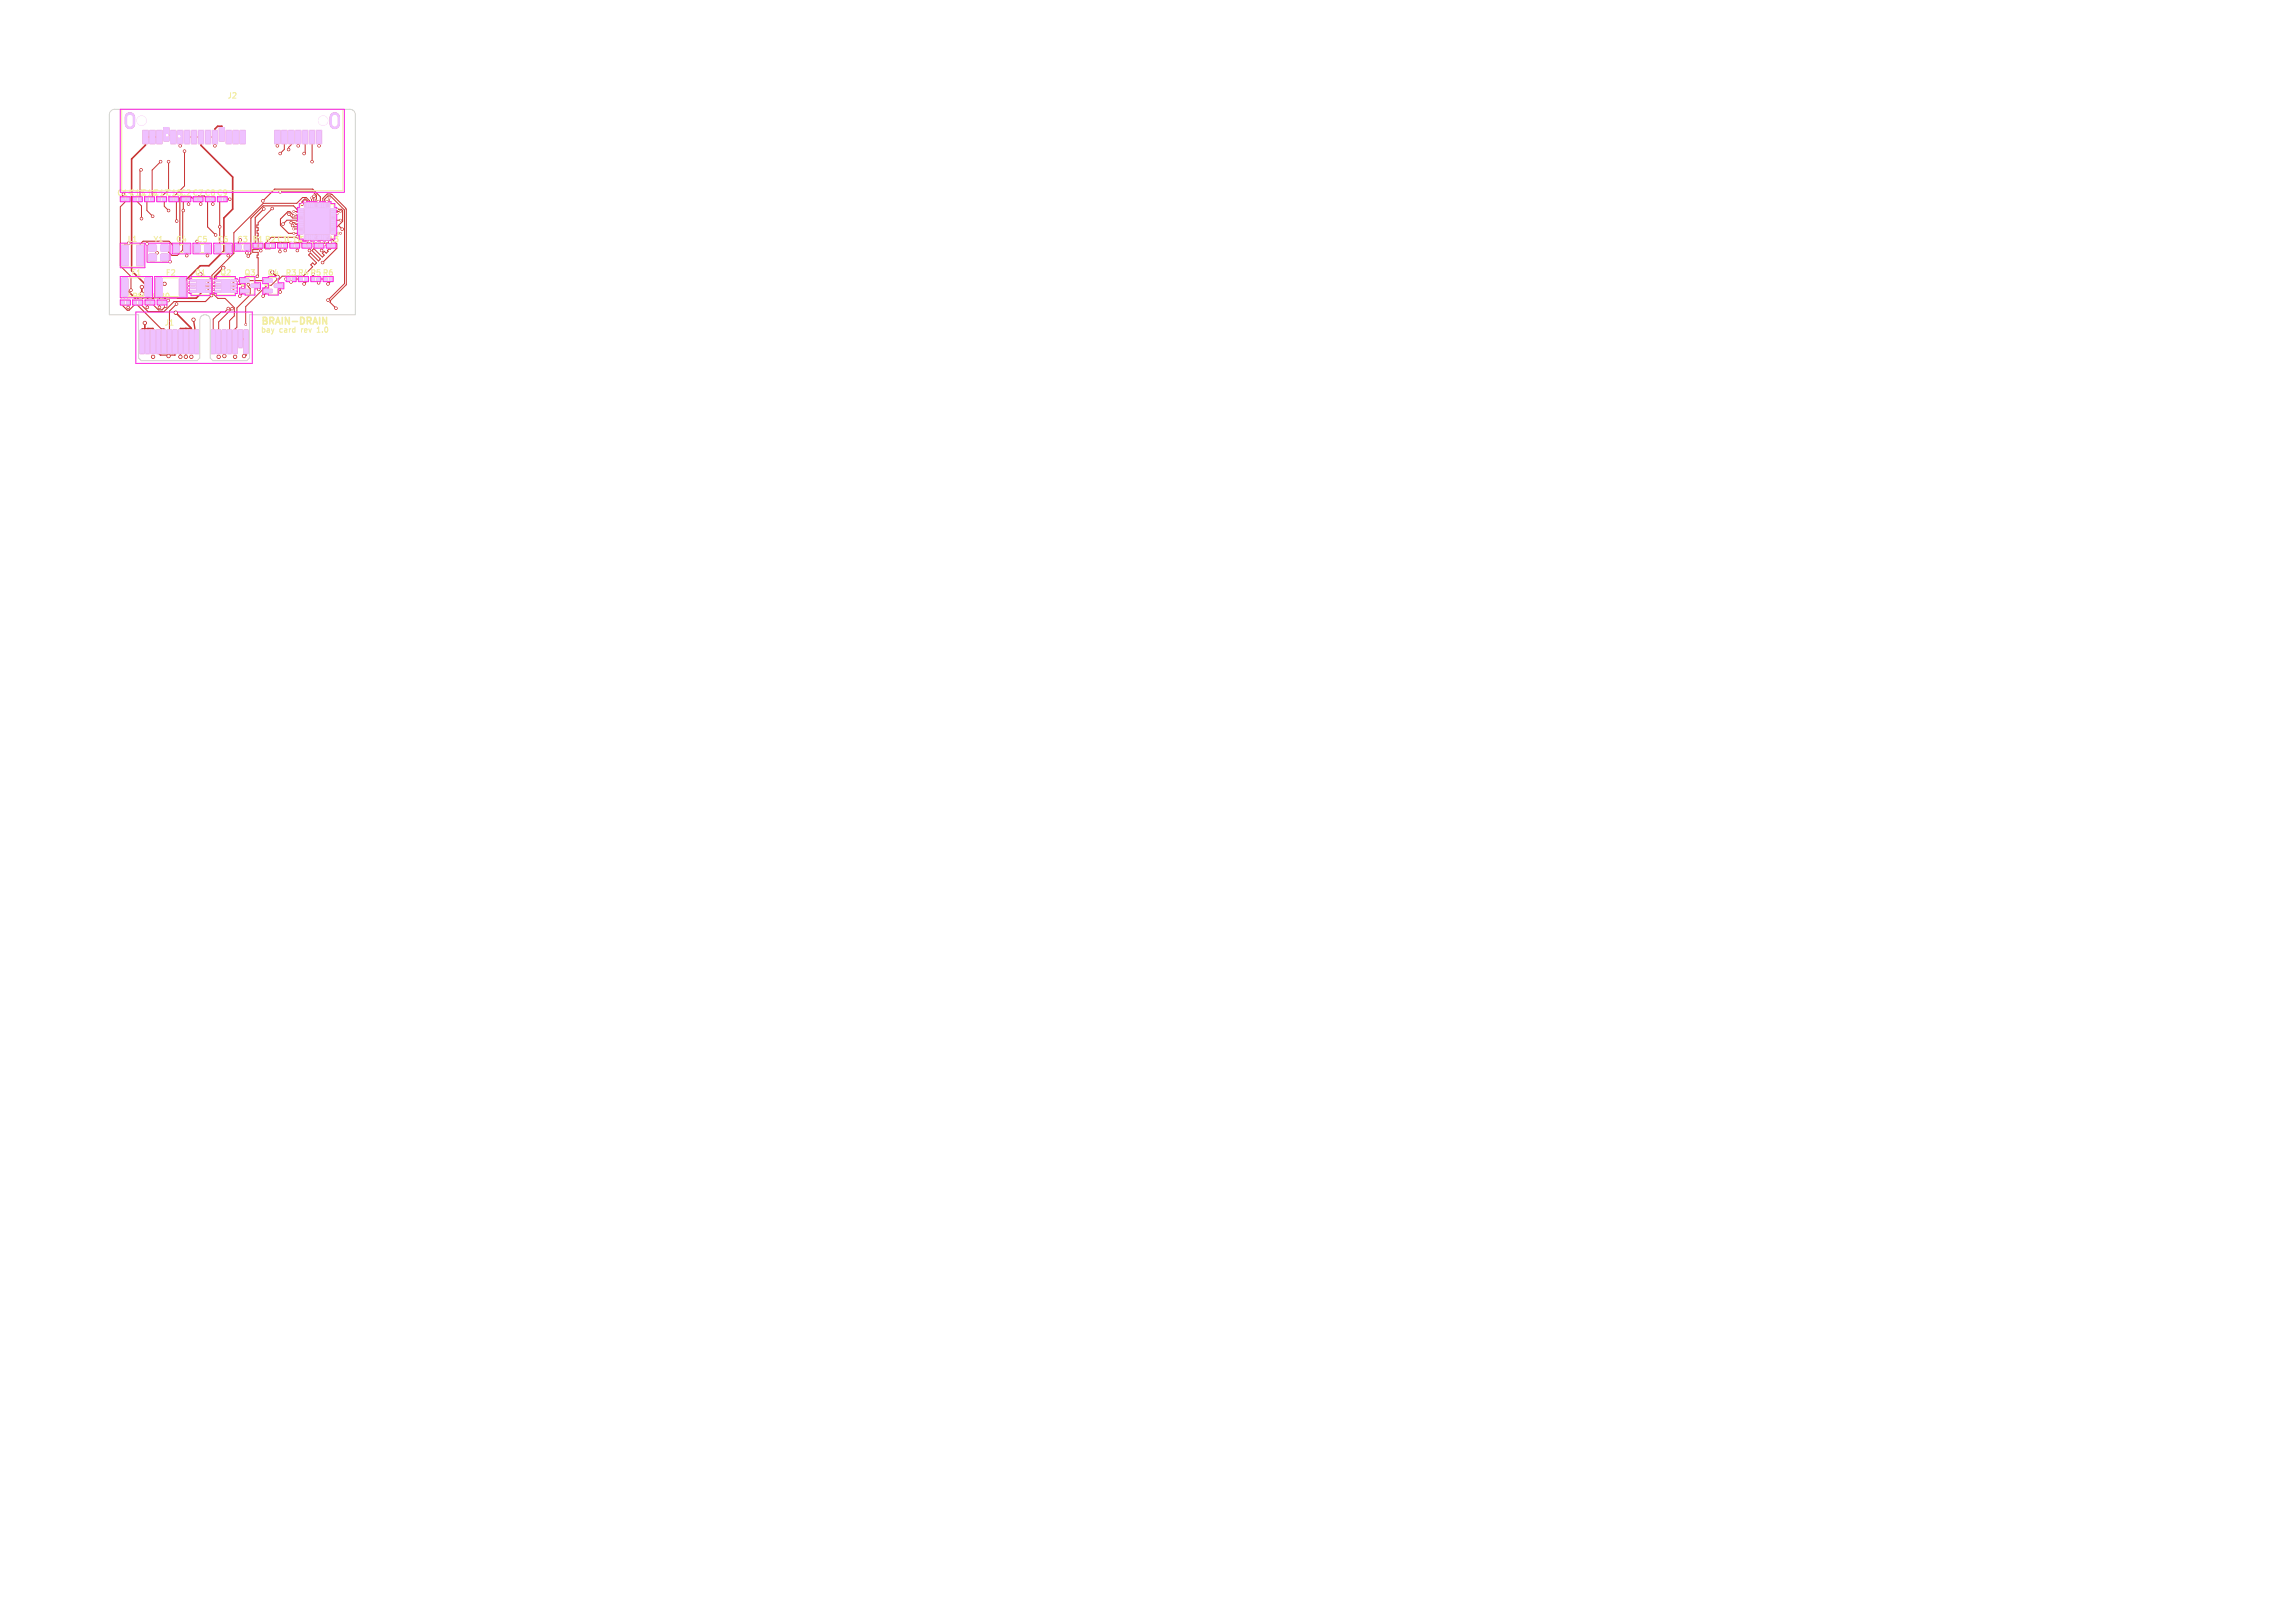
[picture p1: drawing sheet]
<svg xmlns="http://www.w3.org/2000/svg" width="420mm" height="297mm" viewBox="0 0 420 297" stroke-linecap="round" stroke-linejoin="round" font-family="sans-serif">
<defs><g id="words">
<text font-size="1.7" fill="#f2eda1" x="47.5" y="59.8">BRAIN-DRAIN</text>
<g font-size="1.4" fill="#f2eda1">
<text x="41.5" y="18.2">J2</text>
<text x="28" y="44.5">Y1</text>
<text x="32.1" y="44.5">C4</text>
<text x="39.7" y="44.5">C6</text>
<text x="23.9" y="50.6">F1</text>
<text x="30.2" y="50.6">F2</text>
<text x="40.2" y="50.6">Q2</text>
<text x="30" y="59.8">J1</text>
<text x="47.6" y="61.1">bay</text>
<text x="51.2" y="61.1">card</text>
<text x="55.4" y="61.1">rev</text>
<text x="58.7" y="61.1">1.0</text>
</g>
<g font-size="1.4" fill="#fff">
<text x="21.3" y="36">C14C15C16C17C18C2 C7 C8 C9</text>
<text x="23.2" y="44.5">L1</text>
<text x="35.9" y="44.5">C5</text>
<text x="43.3" y="44.5">C3</text>
<text x="46.1" y="44.5">R1 R2 C1C10C11C12C13</text>
<text x="56.9" y="45.5">U1</text>
<text x="35.6" y="50.6">Q1</text>
<text x="48.9" y="50.6">Q4</text>
<text x="52.1" y="50.6">R3 R4 R5 R6</text>
<text x="21.8" y="54.9">R7 R8C19C20</text>
</g>
<text font-size="1.4" fill="#ff26e2" x="44.6" y="50.6">Q3</text>
</g></defs>
<g fill="#c83434" stroke="#c83434" stroke-width=".18">
<path d="M40 36.2h.4v.5h-.4z"/>
<path d="M40.9 36.2h.5v.5h-.5z"/>
<path d="M59.9 44.7h.4v.5h-.4z"/>
<path d="M60.8 44.7h.5v.5h-.5z"/>
<path d="M22.2 36.2h.5v.5h-.5z"/>
<path d="M23.2 36.2h.4v.5h-.4z"/>
<path d="M26.6 36.2h.5v.5h-.5z"/>
<path d="M27.6 36.2h.5v.5h-.5z"/>
<path d="M55.4 44.7h.5v.5h-.5z"/>
<path d="M56.4 44.7h.4v.5h-.4z"/>
<path d="M31.1 36.2h.4v.5h-.4z"/>
<path d="M32 36.2h.5v.5h-.5z"/>
<path d="M58.6 44.7h.5v.5h-.5z"/>
<path d="M22.3 44.9h1.1v3.7h-1.1z"/>
<path d="M25.1 44.9h1.1v3.7h-1.1z"/>
<path d="M53.2 44.7h.5v.5h-.5z"/>
<path d="M54.2 44.7h.4v.5h-.4z"/>
<path d="M34.9 51.3h.8v.2h-.8z"/>
<path d="M34.9 51.9h.8v.2h-.8z"/>
<path d="M34.9 52.6h.8v.2h-.8z"/>
<path d="M34.9 53.2h.8v.2h-.8z"/>
<path d="M37.7 53.2h.8v.2h-.8z"/>
<path d="M37.7 52.6h.8v.2h-.8z"/>
<path d="M37.7 51.9h.8v.2h-.8z"/>
<path d="M37.7 51.3h.8v.2h-.8z"/>
<path d="M35.9 51.2h1.5v2.3h-1.5z"/>
<path d="M28.6 50.9h.8l.3 .1v3l-.2 .2h-.7l-.2-.1z"/>
<path d="M32.9 50.9h.8l.2 .1v3l-.1 .2h-.7l-.3-.1z"/>
<path d="M22.3 50.9h.8l.3 .1v3l-.2 .2h-.7l-.2-.1z"/>
<path d="M26.6 50.9h.8l.2 .1 .1 3-.2 .2h-.7l-.3-.1z"/>
<path d="M59.3 50.8h.5v.6h-.5z"/>
<path d="M60.3 50.8h.5v.6h-.5z"/>
<path d="M51 44.7h.4v.5h-.4z"/>
<path d="M51.9 44.7h.5v.5h-.5z"/>
<path d="M39.4 44.8h.7l.2 .1 .1 1.1-.2 .2h-.6l-.2-.1z"/>
<path d="M41.3 44.8h.7l.2 .1v1.1l-.1 .2h-.6l-.2-.1z"/>
<path d="M25.6 60.4h.7v4.3h-.7z"/>
<path d="M26.6 60.4h.8v4.3h-.8z"/>
<path d="M27.7 60.4h.6v4.3h-.6z"/>
<path d="M28.6 60.4h.7v4.3h-.7z"/>
<path d="M29.6 60.4h.8v4.3h-.8z"/>
<path d="M30.6 60.4h.7v4.3h-.7z"/>
<path d="M31.6 60.4h.8v4.3h-.8z"/>
<path d="M32.7 60.4h.6v4.3h-.6z"/>
<path d="M33.6 60.4h.7v4.3h-.7z"/>
<path d="M34.6 60.4h.8v4.3h-.8z"/>
<path d="M35.6 60.4h.7v4.3h-.7z"/>
<path d="M38.6 60.4h.7v4.3h-.7z"/>
<path d="M39.6 60.4h.8v4.3h-.8z"/>
<path d="M40.6 60.4h.7v4.3h-.7z"/>
<path d="M41.7 60.4h.6v4.3h-.6z"/>
<path d="M42.6 60.4h.8v4.3h-.8z"/>
<path d="M43.6 60.4h.8v3.2h-.8z"/>
<path d="M44.6 60.4h.7v4.3h-.7z"/>
<path d="M24.4 55.1h.5v.6h-.5z"/>
<path d="M25.5 55.1h.4v.6h-.4z"/>
<path d="M24.4 36.2h.5v.5h-.5z"/>
<path d="M25.4 36.2h.4v.5h-.4z"/>
<path d="M22.2 55.1h.5v.6h-.5z"/>
<path d="M23.2 55.1h.5v.6h-.5z"/>
<path d="M39.5 51.3h.8v.2h-.8z"/>
<path d="M39.5 51.9h.8v.2h-.8z"/>
<path d="M39.5 52.6h.8v.2h-.8z"/>
<path d="M39.5 53.2h.8v.2h-.8z"/>
<path d="M42.3 53.2h.8v.2h-.8z"/>
<path d="M42.3 52.6h.8v.2h-.8z"/>
<path d="M42.3 51.9h.8v.2h-.8z"/>
<path d="M42.3 51.3h.8v.2h-.8z"/>
<path d="M40.6 51.2h1.4v2.3h-1.4z"/>
<path d="M27.3 46.6h1.2v1h-1.2z"/>
<path d="M29.5 46.6h1.2v1h-1.2z"/>
<path d="M29.5 44.9h1.2v1h-1.2z"/>
<path d="M27.3 44.9h1.2v1h-1.2z"/>
<path d="M28.9 36.2h.4v.5h-.4z"/>
<path d="M29.8 36.2h.5v.5h-.5z"/>
<path d="M44.1 51.1h1.3l.1 .5h-1.4z"/>
<path d="M44.1 53h1.3l.1 .5h-1.4z"/>
<path d="M46 52h1.3l.1 .5-1.4 .1z"/>
<path d="M43.2 44.8h.8v.8h-.8z"/>
<path d="M44.8 44.8h.7v.8h-.7z"/>
<path d="M43.9 23.9h.9v2.4h-.9z"/>
<path d="M42.7 23.9h.9v2.4h-.9z"/>
<path d="M41.4 23.9h.9v2.4h-.9z"/>
<path d="M40.1 23.4h.9v2.4h-.9z"/>
<path d="M38.9 23.9h.9v2.4h-.9z"/>
<path d="M37.6 23.9h.9v2.4h-.9z"/>
<path d="M36.3 23.9h.9v2.4h-.9z"/>
<path d="M35.1 23.9h.8v2.4h-.8z"/>
<path d="M33.8 23.9h.9v2.4h-.9z"/>
<path d="M32.5 23.9h.9v2.4h-.9z"/>
<path d="M31.2 23.9h.9v2.4h-.9z"/>
<path d="M30 23.4h.9v2.4h-.9z"/>
<path d="M28.7 23.9h.9v2.4h-.9z"/>
<path d="M27.4 23.9h.9v2.4h-.9z"/>
<path d="M26.2 23.9h.9v2.4h-.9z"/>
<path d="M57.9 23.9h.9v2.4h-.9z"/>
<path d="M56.6 23.9h.9v2.4h-.9z"/>
<path d="M55.4 23.9h.9v2.4h-.9z"/>
<path d="M54.1 23.9h.9v2.4h-.9z"/>
<path d="M52.8 23.9h.9v2.4h-.9z"/>
<path d="M51.6 23.9h.9v2.4h-.9z"/>
<path d="M50.3 23.9h.9v2.4h-.9z"/>
<path d="M52.5 50.8h.5v.6h-.5z"/>
<path d="M53.5 50.8h.5v.6h-.5z"/>
<path d="M35.5 36.2h.5v.5h-.5z"/>
<path d="M36.5 36.2h.4v.5h-.4z"/>
<path d="M35.6 44.8h.7l.2 .1v1.1l-.1 .2h-.6l-.2-.1z"/>
<path d="M37.5 44.8h.7l.2 .1v1.1l-.1 .2h-.6l-.2-.1z"/>
<path d="M57 50.8h.5v.6h-.5z"/>
<path d="M58 50.8h.5v.6h-.5z"/>
<path d="M26.7 55.1h.5v.5h-.5z"/>
<path d="M27.7 55.1h.4v.5h-.4z"/>
<path d="M46.4 44.7h.5v.6h-.5z"/>
<path d="M47.5 44.7h.4v.6h-.4z"/>
<path d="M60.6 42.6h.7v.2h-.7z"/>
<path d="M60.6 42.2h.7v.1l-.7 .1z"/>
<path d="M60.6 41.8h.7v.2h-.7z"/>
<path d="M60.6 41.4h.7v.1l-.7 .1z"/>
<path d="M60.6 41h.7v.2h-.7z"/>
<path d="M60.6 40.6h.7v.1l-.7 .1z"/>
<path d="M60.6 40.2h.7v.2h-.7z"/>
<path d="M60.6 39.8h.7v.1l-.7 .1z"/>
<path d="M60.6 39.4h.7v.2h-.7z"/>
<path d="M60.6 39h.7v.1l-.7 .1z"/>
<path d="M60.6 38.6h.7v.2h-.7z"/>
<path d="M60.6 38.2h.7v.1l-.7 .1z"/>
<path d="M60.1 37.2h.2l-.1 .8-.1-.1z"/>
<path d="M59.7 37.2h.2l-.1 .8-.1-.1z"/>
<path d="M59.3 37.2h.2l-.1 .8-.1-.1z"/>
<path d="M58.9 37.2h.2l-.1 .8-.1-.1z"/>
<path d="M58.5 37.2h.2l-.1 .8-.1-.1z"/>
<path d="M58.1 37.2h.2l-.1 .8-.1-.1z"/>
<path d="M57.7 37.2h.2l-.1 .8-.1-.1z"/>
<path d="M57.3 37.2h.2l-.1 .8-.1-.1z"/>
<path d="M56.9 37.2h.2v.8l-.2-.1z"/>
<path d="M56.5 37.2h.2v.8l-.2-.1z"/>
<path d="M56.1 37.2h.2v.8l-.2-.1z"/>
<path d="M55.7 37.2h.2v.8l-.2-.1z"/>
<path d="M54.7 38.2h.7v.1l-.7 .1z"/>
<path d="M54.7 38.6h.7v.2h-.7z"/>
<path d="M54.7 39h.7v.1l-.7 .1z"/>
<path d="M54.7 39.4h.7v.2h-.7z"/>
<path d="M54.7 39.8h.7v.1l-.7 .1z"/>
<path d="M54.7 40.2h.7v.2h-.7z"/>
<path d="M54.7 40.6h.7v.1l-.7 .1z"/>
<path d="M54.7 41h.7v.2h-.7z"/>
<path d="M54.7 41.4h.7v.1l-.7 .1z"/>
<path d="M54.7 41.8h.7v.2h-.7z"/>
<path d="M54.7 42.2h.7v.1l-.7 .1z"/>
<path d="M54.7 42.6h.7v.2h-.7z"/>
<path d="M55.7 38.2h4.6v4.6h-4.6z"/>
<path d="M31.8 44.8h.7l.2 .1 .1 1.1-.2 .2h-.6l-.2-.1z"/>
<path d="M33.7 44.8h.7l.2 .1v1.1l-.1 .2h-.6l-.2-.1z"/>
<path d="M48.7 44.7h.5v.6h-.5z"/>
<path d="M49.7 44.7h.5v.6h-.5z"/>
<path d="M48.4 51.1h1.3l.1 .5h-1.4z"/>
<path d="M48.4 53h1.3l.1 .5h-1.4z"/>
<path d="M50.2 52h1.4l.1 .5-1.4 .1z"/>
<path d="M37.7 36.2h.5v.5h-.5z"/>
<path d="M38.7 36.2h.5v.5h-.5z"/>
<path d="M28.9 55.1h.5v.5h-.5z"/>
<path d="M29.9 55.1h.5v.5h-.5z"/>
<path d="M33.3 36.2h.5v.5h-.5z"/>
<path d="M34.3 36.2h.4v.5h-.4z"/>
<path d="M54.8 50.8h.4v.6h-.4z"/>
<path d="M55.8 50.8h.5v.6h-.5z"/>
<circle cx="52.2" cy="51.1" r=".15"/>
<circle cx="27" cy="56.2" r=".22"/>
<circle cx="34.5" cy="51.4" r=".15"/>
<circle cx="26.5" cy="59.1" r=".3"/>
<circle cx="34.5" cy="52.7" r=".15"/>
<circle cx="34.5" cy="52" r=".15"/>
<circle cx="43.5" cy="51.4" r=".15"/>
<circle cx="30.1" cy="51.9" r=".3"/>
<circle cx="39.1" cy="52" r=".15"/>
<circle cx="39.1" cy="52.7" r=".15"/>
<circle cx="61.7" cy="39.1" r=".15"/>
<circle cx="62.3" cy="42.7" r=".15"/>
<circle cx="29.2" cy="56.2" r=".22"/>
<circle cx="39.1" cy="51.4" r=".15"/>
<circle cx="34" cy="65.3" r=".3"/>
<circle cx="25.9" cy="52.5" r=".3"/>
<circle cx="32.2" cy="57.2" r=".3"/>
<circle cx="40.9" cy="49" r=".3"/>
<circle cx="62.3" cy="38.7" r=".15"/>
<circle cx="33" cy="65.3" r=".3"/>
<circle cx="38.7" cy="54.1" r=".22"/>
<circle cx="44.4" cy="52.6" r=".22"/>
<circle cx="43.9" cy="54.2" r=".22"/>
<circle cx="30.8" cy="65.2" r=".3"/>
<circle cx="57" cy="36.2" r=".15"/>
<circle cx="52.2" cy="45.8" r=".22"/>
<circle cx="36.7" cy="37.3" r=".23"/>
<circle cx="34.2" cy="46.8" r=".23"/>
<circle cx="23.4" cy="56.3" r=".23"/>
<circle cx="30.6" cy="24.7" r=".3"/>
<circle cx="31.1" cy="47.9" r=".22"/>
<circle cx="56.6" cy="45.8" r=".23"/>
<circle cx="39.3" cy="26.7" r=".23"/>
<circle cx="58.8" cy="45.8" r=".23"/>
<circle cx="54.3" cy="40.7" r=".15"/>
<circle cx="33" cy="26.7" r=".23"/>
<circle cx="35" cy="65.3" r=".3"/>
<circle cx="38" cy="46.8" r=".22"/>
<circle cx="41.7" cy="46.8" r=".23"/>
<circle cx="45.2" cy="46.3" r=".22"/>
<circle cx="54.6" cy="26.7" r=".23"/>
<circle cx="42" cy="36.5" r=".22"/>
<circle cx="58.4" cy="26.7" r=".23"/>
<circle cx="32.8" cy="24.9" r=".3"/>
<circle cx="34.5" cy="37.3" r=".23"/>
<circle cx="54.4" cy="45.8" r=".23"/>
<circle cx="35.4" cy="58.5" r=".3"/>
<circle cx="40" cy="65.3" r=".3"/>
<circle cx="38.9" cy="37.3" r=".23"/>
<circle cx="50.7" cy="26.7" r=".23"/>
<circle cx="43" cy="65.3" r=".3"/>
<circle cx="41" cy="65.2" r=".3"/>
<circle cx="26.9" cy="44.6" r=".22"/>
<circle cx="44.6" cy="65.2" r=".3"/>
<circle cx="47.7" cy="45.9" r=".23"/>
<circle cx="48.1" cy="54.2" r=".22"/>
<circle cx="28" cy="65.3" r=".3"/>
<circle cx="32.3" cy="55.6" r=".22"/>
<circle cx="30.3" cy="56" r=".22"/>
<circle cx="34.5" cy="53.3" r=".15"/>
<circle cx="53.2" cy="51.6" r=".22"/>
<circle cx="39.1" cy="53.3" r=".15"/>
<circle cx="58.3" cy="51.8" r=".23"/>
<circle cx="47.3" cy="53" r=".23"/>
<circle cx="55.6" cy="52" r=".22"/>
<circle cx="60" cy="52" r=".22"/>
<circle cx="51.2" cy="53.4" r=".22"/>
<circle cx="29.4" cy="29.6" r=".23"/>
<circle cx="55.6" cy="28.1" r=".23"/>
<circle cx="25.8" cy="31.1" r=".22"/>
<circle cx="57.1" cy="29.6" r=".23"/>
<circle cx="52.8" cy="27.4" r=".22"/>
<circle cx="33.8" cy="27.7" r=".22"/>
<circle cx="51.2" cy="28.1" r=".23"/>
<circle cx="30.8" cy="29.6" r=".22"/>
<circle cx="59" cy="48.1" r=".22"/>
<circle cx="48.3" cy="38.2" r=".22"/>
<circle cx="48.1" cy="36.8" r=".23"/>
<circle cx="32.3" cy="40.5" r=".22"/>
<circle cx="51.8" cy="41" r=".22"/>
<circle cx="52.8" cy="39.2" r=".22"/>
<circle cx="30.8" cy="38.5" r=".22"/>
<circle cx="27.9" cy="39.6" r=".23"/>
<circle cx="53.3" cy="40.7" r=".22"/>
<circle cx="53.5" cy="41.3" r=".23"/>
<circle cx="25.9" cy="40" r=".22"/>
<circle cx="51.2" cy="35.1" r=".22"/>
<circle cx="57.4" cy="35.9" r=".22"/>
<circle cx="62.6" cy="41.9" r=".22"/>
<circle cx="59.8" cy="36.8" r=".15"/>
<circle cx="58.2" cy="36.8" r=".15"/>
<circle cx="61.7" cy="38.3" r=".15"/>
<circle cx="40.2" cy="41.5" r=".23"/>
<circle cx="53.7" cy="41.9" r=".15"/>
<circle cx="54.3" cy="39.1" r=".15"/>
<circle cx="53.7" cy="39.5" r=".15"/>
<circle cx="53.7" cy="42.7" r=".15"/>
<circle cx="60.2" cy="36.2" r=".15"/>
<circle cx="55.8" cy="36.8" r=".15"/>
<circle cx="39.4" cy="43" r=".23"/>
<circle cx="62.3" cy="40.3" r=".15"/>
<circle cx="28.7" cy="46.3" r=".22"/>
<circle cx="45.4" cy="46.9" r=".22"/>
<circle cx="51.2" cy="46" r=".22"/>
<circle cx="53.7" cy="38.7" r=".15"/>
<circle cx="33.5" cy="38.5" r=".22"/>
<circle cx="41.7" cy="56.5" r=".23"/>
<circle cx="61.5" cy="56.4" r=".22"/>
<circle cx="60" cy="54.9" r=".22"/>
<circle cx="42.4" cy="56.5" r=".23"/>
<circle cx="45.4" cy="52.1" r=".22"/>
<circle cx="55.3" cy="37.4" r=".23"/>
<circle cx="47.1" cy="50.6" r=".22"/>
<circle cx="49.8" cy="38.2" r=".22"/>
<circle cx="24" cy="53.1" r=".23"/>
<circle cx="44.9" cy="59.4" r=".15"/>
</g>
<path d="M23.8 21.5v1.2M61.2 21.5v1.2" fill="none" stroke="#c83434" stroke-width="1.8"/>
<path d="M26 62.6v-2.4h1v2.4M29.4 65h2.6M44.4 62l.6 .6" fill="none" stroke="#c83434" stroke-width=".23"/>
<g fill="none" stroke="#c83434" stroke-width=".3">
<path d="M26.6 25.1v1.5l-2.5 2.5v20.4l3 3.1M32.8 24.9l.2 .2M36.8 25.1v1.5l5.8 5.8v5.9l-1.6 1.6v6l-2.8 2.7h-1.6l-3.2 3.3v.7M40.6 24.6v-1.5h-.8l-.5 .5v1.5M22.8 52.6l1.9 2h5.7M25.9 52.5v1.2M26.5 59.1v1.1M30.1 51.9h-.4l-.6 .7M32.1 57.2l2.9 2.9M38.1 52.3h-1.4v1.5l-.8 .8-5.4-.1M38.1 51.4v1.9M40.8 49l-1.6 1.6v1.9l-.1 .2"/>
<path d="M41.3 52.3l.3 .4h1.1M42.7 51.4v1.9M58 40.5l-.2 .2v2.7M27 60.2l1-.1v2.5M29 62.6v2l.4 .4M32 62.6v2.4M34 60.1v2.5M35 60.1h-2v2.5M35 60.1v2.5M41 62.6v2.6M44 62h.4M45 62.6v2.4l-.4 .2"/>
</g>
<g fill="none" stroke="#c83434" stroke-width=".18">
<path d="M23.4 36.5l-1.4 1.3v10.9l2 1.9v2.5M24.7 36.5l1.2 1.2v2.3M25.8 31.1l-.2 .2v5.2M26.6 25.1h2.5M26.9 36.5v2l1 1.1M29.4 29.6l-1.6 1.5v5.4M30.1 36.5v1.2l.7 .8M30.8 29.6v5.1M32.3 36.5v4M33 25.1v1.6M33.8 27.7v6.3l-2.5 2.5M34.2 25.1h2.6"/>
<path d="M34.5 36.5v.8M36.7 36.5v.8M38 25.1h1.3v1.6M38.9 36.5v.8M41.1 36.5h.9M49.8 38.2l-2.6 2.5v.5h-.2v.5h.2v.5h-.2v.5h.2v.5M50.7 25.1v1.6M51.2 35.1h6.1l.6 .6-.1 1.8M52 25.1v2.2l-.8 .8M52.8 39.2l.7 .7h1.5M53.3 25.1v1.4l-.5 .5v.4M53.7 38.7h1.3"/>
<path d="M53.7 39.5h1.3M54.3 39.1h.7M54.3 38.3h.7M54.6 25.1v1.6M55.3 37.4v-.5l.4-.5h.2l.3 .3v.8M55.8 36.8v.7M55.8 25.1v2.8l-.2 .2M56.6 37.5v-.8l-.6-.6h-.7l-1 1.1h-6.1l-5.4 5.4v3.8l-4 4v3.1l1 1.1h1.4l1.7 1.7v1.5l-.9 .9v3.9M57 36.2v1.3M57.1 29.6h.1M57.1 25.1v4.5M57.4 35.9v1.6"/>
<path d="M58.2 36.8v.7M58.4 25.1v1.6M59 37.5v-1.2l.8-.8h.7l2.9 2.8v13.8l-3 2.9-.1 .3 1.2 1.1M59.4 37.5v-1l.6-.6h.4l2.6 2.5v13.5l-3 3M59.8 36.8v.7M60.2 36.2v1.3M60.9 39.1h.8M60.9 38.7h1.4M60.9 38.3h.8M23.4 55.4v.9M26.9 44.6l1 .8M26.9 55.4v.8"/>
<path d="M29.2 55.4v.8M30.1 47.1l1 .8M33.4 44.8v.9l-1.1 1M34.1 45.5v1.3M34.5 52h.8M34.5 52.7h.8M34.5 51.4h.8M34.5 53.3h.8M36 44.2v1.3M38 45.5v1.3M39.1 52h.8M39.1 52.7h.8"/>
<path d="M39.1 51.4h.8M39.1 53.3h.8M41.7 56.5l-.6 .6h-.7l-1.4 1.3v4.2M41.7 45.5v1.3M42.4 56.5l-2.4 2.4v3.7M42.7 52h1.4M42.7 52.7h.8M42.7 51.4h.8M42.7 53.3h.8M44.8 53.3l-.9 .9M45.2 45.2v1.1M45.4 52.1v.4l.4 .3v1.1l-2.5 2.5v3.5l-.3 .3v2.4"/>
<path d="M47.2 43.7v2h-1v.5h1v.5h-.2v.5h.2v3.2l-.1 .2M47.7 45v.9M49.1 53.3l-1 .9M50.6 51.2l-1 1h-.8l-3.9 3.9v3.3M52.2 45v.8M53.3 40.7h.5l.4 .4h.8M53.5 41.3l.2 .2h1.3M53.7 42.7h1.3M53.7 41.9h1.3M54.3 40.7h.7M54.4 45v.8M55 40.3h-2.5l-.7 .7"/>
<path d="M57.1 45.8l1.5 1.6-.3 .4-1.5-1.5-.4 .3 1.5 1.5-.4 .4-.3-.4-.4 .4 .4 .3-1.7 1.7h-3.9l-.6 .7M60.9 42.7h1.4M60.9 40.3h1.4M60.9 41.5h.8M61.1 45l-.7 .6-.2-.1-.3 .3 .1 .2-.3 .3-.4-.3-.3 .3 .3 .4-.3 .3-1.6-1.5M30.8 65v.2"/>
</g>
<path d="M35.4 58.5l.6 4.1M33 62.6v2.7M34 62.6v2.7M41 62.6v2.6" fill="none" stroke="#c83434" stroke-width=".25"/>
<g fill="none" stroke="#c83434" stroke-width=".2">
<path d="M32.9 36.2v8.6l-.7 .7-1.3-1.4h-4.7l-.6 .6v2.1M33.5 36.5l-.1 8.3M38 36.5v5l1.4 1.5M40.2 36.5v8.6l-.4 .4M48.1 36.8l2.1-2.2h7l1.4 1.4v1.5M48.3 38.2l-1.6 1.6v5.2M53.7 39.5l-.7-.8h-.3l-1.4 1.4v1.1l1.5 1.5h.9M54.3 38.3l-.6-.6h-5.5l-2.3 2.2v6.5l-.5 .5M61.7 38.3h.7l.3 .2v2l-1 1M22.4 55.4v.5l.9 .9h.3l1.1-1.1v-.3l4.8 4.8h.5v2.4M23.4 44.7h-.5v2.1M27.9 55.4v.2l1.1 1.1h.6l.7-.7"/>
<path d="M28.7 46.3l-.8 .8M30.1 45.4l1.3 1.3h.9M32.3 55.6l-1.3 1.3v5.7M38.7 54.1l-1.1 1.1h-5.8l-1.8 1.8h-2.9l-1.4-1.4v-.2M43.6 44.3v.9M46.7 52.3l.6 .7M47.3 53h.1M48.4 44.6v.8l.2 .1h.8l.6-.5M49.1 51.4h-4.3v.8l-.4 .4M49.5 44.4h3.3M49.6 43.4h4.8M50.9 52.3l.3 .3v.8"/>
<path d="M51.2 45v1M53.8 51.1l-.6 .5M56 51.1v.5l-.4 .4M58.3 51.1v.7M60.5 51.1v.3l-.5 .6M61.6 44.6v.9l-2.6 2.6M61.9 41.3l.7 .6"/>
</g>
<g fill="none" stroke="#f2eda1" stroke-width=".18">
<path d="M22.3 20v14.9h40.4v-14.9M22.8 36.8h.2M25 36.8h.2M27.2 36.8h.3M29.5 36.8h.2M31.7 36.8h.2M33.9 36.8h.2M36.1 36.8h.2M38.3 36.8h.3M40.6 36.8h.2M55.4 37.4h-.5v.5M60.6 37.4h.5v.5"/>
<path d="M22.3 44.7h3.9M22.3 48.8h3.9M22.8 55.8h.3M23.6 50.8h2.7M23.6 54.3h2.7M25 55.8h.3M26.9 44.5v3.5h4.2M27.3 55.7h.2M29.5 55.7h.3M29.9 50.8h2.7M29.9 54.3h2.7M32.9 46.2h.6"/>
<path d="M35.1 51v-.3h3.2v.3M35.1 53.7v.3h3.2v-.3M36.7 46.2h.6M39.7 51v-.3h3.2v.3M39.7 53.7v.3h3.2v-.3M40.5 46.2h.6M44.2 45.7h.3M45 51.9v.8M46.5 52.9v1l-1.5-.1M46.5 50.7v1M47 45.3h.3M49.2 51.9v.8"/>
<path d="M49.3 45.3h.3M50.7 52.9v1l-1.5-.1M50.7 50.7v1M51.6 45.3h.2M53.1 51.5h.3M53.8 45.3h.2M55.4 51.5h.3M56 45.3h.2M57.6 51.5h.3M58.3 59.8v1M59.9 51.5h.3M60.5 45.3h.2"/>
<path d="M58 60.8h.6"/>
</g>
<path d="M59.7 58.1v1.2l-.7-1.2v1.2" fill="none" stroke="#f2eda1" stroke-width=".3"/>
<g fill="#f2eda1" stroke="#f2eda1" stroke-width=".18">
<path d="M34.2 51.1l.4 .3-.4 .2z"/>
<path d="M38.8 51.1l.4 .3-.4 .2z"/>
<path d="M44.4 51.9l.3 .4h-.5z"/>
<path d="M61.6 42.7l.3-.2v.4z"/>
<path d="M48.7 51.9l.2 .4h-.5z"/>
</g>
<g fill="#efc1ff" stroke="#efc1ff" stroke-width=".18">
<path d="M39.9 36.1h.6v.7h-.6z"/>
<path d="M40.9 36.1h.5v.7h-.5z"/>
<path d="M59.8 44.6h.6v.7h-.6z"/>
<path d="M60.8 44.6h.5v.7h-.5z"/>
<path d="M22.1 36.1h.6v.7h-.6z"/>
<path d="M23.1 36.1h.6v.7h-.6z"/>
<path d="M26.6 36.1h.6v.7h-.6z"/>
<path d="M27.5 36.1h.6v.7h-.6z"/>
<path d="M55.4 44.6h.5v.7h-.5z"/>
<path d="M56.3 44.6h.6v.7h-.6z"/>
<path d="M31 36.1h.6v.7h-.6z"/>
<path d="M32 36.1h.6v.7h-.6z"/>
<path d="M58.5 44.6h.6v.7h-.6z"/>
<path d="M22.2 44.9h1.3v3.7h-1.3z"/>
<path d="M25 44.9h1.3v3.7h-1.3z"/>
<path d="M53.1 44.6h.6v.7h-.6z"/>
<path d="M54.1 44.6h.6v.7h-.6z"/>
<path d="M34.8 51.2h.9l.1 .3h-.9z"/>
<path d="M34.8 51.9h.9l.1 .2-.9 .1z"/>
<path d="M34.8 52.5h.9l.1 .3h-.9z"/>
<path d="M34.8 53.2h.9l.1 .2-.9 .1z"/>
<path d="M37.6 53.2h.9l.1 .2-.9 .1z"/>
<path d="M37.6 52.5h.9l.1 .3h-.9z"/>
<path d="M37.6 51.9h.9l.1 .2-.9 .1z"/>
<path d="M37.6 51.2h.9l.1 .3h-.9z"/>
<path d="M35.9 51.2h1.6v2.3h-1.6z"/>
<path d="M28.6 50.9l.9-.1 .2 .2v3l-.1 .3h-.8l-.3-.2z"/>
<path d="M32.9 50.9l.8-.1 .3 .2v3l-.2 .3h-.8l-.2-.2z"/>
<path d="M22.3 50.9l.9-.1 .2 .2v3l-.1 .3h-.8l-.3-.2z"/>
<path d="M26.6 50.9l.8-.1 .3 .2v3l-.2 .3h-.8l-.2-.2z"/>
<path d="M59.2 50.7h.6v.7h-.6z"/>
<path d="M60.3 50.7h.5v.7h-.5z"/>
<path d="M50.9 44.6h.6v.7h-.6z"/>
<path d="M51.9 44.6h.6v.7h-.6z"/>
<path d="M39.4 44.8l.7-.1 .3 .2v1.1l-.2 .2-.6 .1-.3-.2z"/>
<path d="M41.3 44.8l.7-.1 .3 .2v1.1l-.2 .2-.6 .1-.3-.2z"/>
<path d="M25.6 60.4h.8l-.1 4.4-.7-.1z"/>
<path d="M26.6 60.4h.8v4.4l-.8-.1z"/>
<path d="M27.6 60.4h.8l-.1 4.4-.7-.1z"/>
<path d="M28.6 60.4h.8l-.1 4.4-.7-.1z"/>
<path d="M29.6 60.4h.8v4.4l-.8-.1z"/>
<path d="M30.6 60.4h.8l-.1 4.4-.7-.1z"/>
<path d="M31.6 60.4h.8v4.4l-.8-.1z"/>
<path d="M32.6 60.4h.8l-.1 4.4-.7-.1z"/>
<path d="M33.6 60.4h.8l-.1 4.4-.7-.1z"/>
<path d="M34.6 60.4h.8v4.4l-.8-.1z"/>
<path d="M35.6 60.4h.8l-.1 4.4-.7-.1z"/>
<path d="M38.6 60.4h.8l-.1 4.4-.7-.1z"/>
<path d="M39.6 60.4h.8v4.4l-.8-.1z"/>
<path d="M40.6 60.4h.8l-.1 4.4-.7-.1z"/>
<path d="M41.6 60.4h.8l-.1 4.4-.7-.1z"/>
<path d="M42.6 60.4h.8v4.4l-.8-.1z"/>
<path d="M43.6 60.4h.8v3.2h-.8z"/>
<path d="M44.6 60.4h.8l-.1 4.4-.7-.1z"/>
<path d="M24.4 55h.6v.7h-.6z"/>
<path d="M25.4 55h.6v.7h-.6z"/>
<path d="M24.4 36.1h.5v.7h-.5z"/>
<path d="M25.3 36.1h.6v.7h-.6z"/>
<path d="M22.1 55h.6v.7h-.6z"/>
<path d="M23.2 55h.5v.7h-.5z"/>
<path d="M39.4 51.2h.9l.1 .3h-.9z"/>
<path d="M39.4 51.9h.9l.1 .2-.9 .1z"/>
<path d="M39.4 52.5h.9l.1 .3h-.9z"/>
<path d="M39.4 53.2h.9l.1 .2-.9 .1z"/>
<path d="M42.2 53.2h.9l.1 .2-.9 .1z"/>
<path d="M42.2 52.5h.9l.1 .3h-.9z"/>
<path d="M42.2 51.9h.9l.1 .2-.9 .1z"/>
<path d="M42.2 51.2h.9l.1 .3h-.9z"/>
<path d="M40.5 51.2h1.6v2.3h-1.6z"/>
<path d="M27.2 46.5h1.4v1.2h-1.4z"/>
<path d="M29.4 46.5h1.4v1.2h-1.4z"/>
<path d="M29.4 44.8h1.4v1.2h-1.4z"/>
<path d="M27.2 44.8h1.4v1.2h-1.4z"/>
<path d="M28.8 36.1h.6v.7h-.6z"/>
<path d="M29.8 36.1h.5v.7h-.5z"/>
<path d="M44.1 51.1l1.4-.1 .1 .6-.2 .1h-1.3l-.1-.2z"/>
<path d="M44.1 53l1.4-.1 .1 .6-.2 .1h-1.3l-.1-.2z"/>
<path d="M45.9 52h1.4l.1 .5-.1 .1h-1.3l-.1-.1z"/>
<path d="M43.2 44.8h.8v.9h-.8z"/>
<path d="M44.7 44.8h.9v.9h-.9z"/>
<path d="M43.9 23.8l1 .1v2.4h-1z"/>
<path d="M42.6 23.8l1 .1v2.4h-1z"/>
<path d="M41.4 23.8l.9 .1v2.4h-.9z"/>
<path d="M40.1 23.3l1 .1-.1 2.4h-.9z"/>
<path d="M38.8 23.8l1 .1v2.4h-1z"/>
<path d="M37.6 23.8l.9 .1v2.4h-1z"/>
<path d="M36.3 23.8l1 .1-.1 2.4h-.9z"/>
<path d="M35 23.8l1 .1v2.4h-1z"/>
<path d="M33.7 23.8l1 .1v2.4h-1z"/>
<path d="M32.5 23.8l1 .1-.1 2.4h-.9z"/>
<path d="M31.2 23.8l1 .1v2.4h-1z"/>
<path d="M29.9 23.3l1 .1v2.4h-1z"/>
<path d="M28.7 23.8l.9 .1v2.4h-.9z"/>
<path d="M27.4 23.8l1 .1-.1 2.4h-.9z"/>
<path d="M26.1 23.8l1 .1v2.4h-1z"/>
<path d="M57.9 23.8l1 .1-.1 2.4h-.9z"/>
<path d="M56.6 23.8l1 .1v2.4h-1z"/>
<path d="M55.3 23.8l1 .1v2.4h-1z"/>
<path d="M54.1 23.8l.9 .1v2.4h-.9z"/>
<path d="M52.8 23.8l1 .1-.1 2.4h-.9z"/>
<path d="M51.5 23.8l1 .1v2.4h-1z"/>
<path d="M50.3 23.8l.9 .1v2.4h-1z"/>
<path d="M52.5 50.7h.5v.7h-.5z"/>
<path d="M53.5 50.7h.5v.7h-.5z"/>
<path d="M35.5 36.1h.5v.7h-.5z"/>
<path d="M36.4 36.1h.6v.7h-.6z"/>
<path d="M35.6 44.8l.7-.1 .3 .2v1.1l-.2 .2-.6 .1-.3-.2z"/>
<path d="M37.5 44.8l.7-.1 .3 .2v1.1l-.2 .2-.6 .1-.3-.2z"/>
<path d="M57 50.7h.5v.7h-.5z"/>
<path d="M58 50.7h.6v.7h-.6z"/>
<path d="M26.7 55h.5v.7h-.5z"/>
<path d="M27.6 55h.6v.7h-.6z"/>
<path d="M46.4 44.6h.6v.7h-.6z"/>
<path d="M47.4 44.6h.6v.7h-.6z"/>
<path d="M60.5 42.6h.9v.2h-.9z"/>
<path d="M60.5 42.2h.9v.2h-.9z"/>
<path d="M60.5 41.8h.9v.2h-.9z"/>
<path d="M60.5 41.4h.9v.2h-.9z"/>
<path d="M60.5 41h.9v.2h-.9z"/>
<path d="M60.5 40.6h.9v.2h-.9z"/>
<path d="M60.5 40.2h.9v.2h-.9z"/>
<path d="M60.5 39.8h.9v.2h-.9z"/>
<path d="M60.5 39.4h.9v.2h-.9z"/>
<path d="M60.5 39h.9v.2h-.9z"/>
<path d="M60.5 38.6h.9v.2h-.9z"/>
<path d="M60.5 38.2h.9v.2h-.9z"/>
<path d="M60.1 37.1h.2v.9h-.2z"/>
<path d="M59.7 37.1h.2v.9h-.2z"/>
<path d="M59.3 37.1h.2v.9h-.2z"/>
<path d="M58.9 37.1h.2v.9h-.2z"/>
<path d="M58.5 37.1h.2v.9h-.2z"/>
<path d="M58.1 37.1h.2v.9h-.2z"/>
<path d="M57.7 37.1h.2v.9h-.2z"/>
<path d="M57.3 37.1h.2v.9h-.2z"/>
<path d="M56.9 37.1h.2v.9h-.2z"/>
<path d="M56.5 37.1h.2v.9h-.2z"/>
<path d="M56.1 37.1h.2v.9h-.2z"/>
<path d="M55.7 37.1h.2v.9h-.2z"/>
<path d="M54.6 38.2h.9v.2h-.9z"/>
<path d="M54.6 38.6h.9v.2h-.9z"/>
<path d="M54.6 39h.9v.2h-.9z"/>
<path d="M54.6 39.4h.9v.2h-.9z"/>
<path d="M54.6 39.8h.9v.2h-.9z"/>
<path d="M54.6 40.2h.9v.2h-.9z"/>
<path d="M54.6 40.6h.9v.2h-.9z"/>
<path d="M54.6 41h.9v.2h-.9z"/>
<path d="M54.6 41.4h.9v.2h-.9z"/>
<path d="M54.6 41.8h.9v.2h-.9z"/>
<path d="M54.6 42.2h.9v.2h-.9z"/>
<path d="M54.6 42.6h.9v.2h-.9z"/>
<path d="M55.7 43h.2v.9h-.2z"/>
<path d="M56.1 43h.2v.9h-.2z"/>
<path d="M56.5 43h.2v.9h-.2z"/>
<path d="M56.9 43h.2v.9h-.2z"/>
<path d="M57.3 43h.2v.9h-.2z"/>
<path d="M57.7 43h.2v.9h-.2z"/>
<path d="M58.1 43h.2v.9h-.2z"/>
<path d="M58.5 43h.2v.9h-.2z"/>
<path d="M58.9 43h.2v.9h-.2z"/>
<path d="M59.3 43h.2v.9h-.2z"/>
<path d="M59.7 43h.2v.9h-.2z"/>
<path d="M60.1 43h.2v.9h-.2z"/>
<path d="M55.7 38.2h4.6v4.6h-4.6z"/>
<path d="M31.8 44.8l.7-.1 .3 .2v1.1l-.2 .2-.6 .1-.3-.2z"/>
<path d="M33.7 44.8l.7-.1 .3 .2v1.1l-.2 .2-.6 .1-.3-.2z"/>
<path d="M48.7 44.6h.5v.7h-.5z"/>
<path d="M49.7 44.6h.5v.7h-.5z"/>
<path d="M48.3 51.1l1.4-.1 .1 .6-.1 .1h-1.3l-.1-.2z"/>
<path d="M48.3 53l1.4-.1 .1 .6-.1 .1h-1.3l-.1-.2z"/>
<path d="M50.2 52h1.4l.1 .5-.2 .1h-1.3l-.1-.1z"/>
<path d="M37.7 36.1h.6v.7h-.6z"/>
<path d="M38.6 36.1h.6v.7h-.6z"/>
<path d="M28.9 55h.6v.7h-.6z"/>
<path d="M29.8 55h.6v.7h-.6z"/>
<path d="M33.2 36.1h.6v.7h-.6z"/>
<path d="M34.2 36.1h.6v.7h-.6z"/>
<path d="M54.7 50.7h.6v.7h-.6z"/>
<path d="M55.7 50.7h.6v.7h-.6z"/>
<circle cx="25.9" cy="22.1" r=".85"/>
<circle cx="59.1" cy="22.1" r=".85"/>
</g>
<path d="M23.8 21.5v1.2M61.2 21.5v1.2" fill="none" stroke="#efc1ff" stroke-width="2"/>
<path d="M20.3 20.3l.7-.3h43a1 1 0 0 1 1 1v36.6h-19.3v7.9l-.6 .5h-6.2l-.5-.5 .1-6.9a.95 .95 0 0 0-1-1 .95 .95 0 0 0-1 .9v7l-.5 .5h-10.2l-.4-.5v-7.9h-5.4v-36.6z" fill="none" stroke="#d0d2cd" stroke-width=".18"/>
<g fill="none" stroke="#ff26e2" stroke-width=".18">
<path d="M22 36h1.8v.9h-1.8zM22 20h41v15.2h-41zM24.2 36h1.8v.9h-1.8zM26.4 36h1.9v.9h-1.9zM28.7 36h1.8v.9h-1.8zM30.9 36h1.8v.9h-1.8zM33.1 36h1.8v.9h-1.8zM35.3 36h1.8v.9h-1.8zM37.5 36h1.9v.9h-1.9zM39.8 36h1.8v.9h-1.8zM22 50.6h5.9v3.9h-5.9zM22 54.9h1.9v.9h-1.9z"/>
<path d="M22 44.5h4.5v4.5h-4.5zM24.3 54.9h1.8v.9h-1.8zM24.9 57.1h21.2v9.4h-21.2zM26.5 54.9h1.8v.9h-1.8zM26.9 44.5h4.2v3.5h-4.2zM28.3 50.6h5.9v3.9h-5.9zM28.7 54.9h1.9v.9h-1.9zM31.5 44.5h3.4v2h-3.4zM35 50.6h3.4v.4h.4v2.7h-.4v.4h-3.4v-.4h-.4v-2.7h.4zM35.3 44.5h3.4v2h-3.4zM39.1 44.5h3.4v2h-3.4zM39.5 50.6h3.5v.4h.4v2.7h-.4v.4h-3.5v-.4h-.3v-2.7h.3z"/>
<path d="M42.9 44.5h3v1.5h-3zM46.3 44.5h1.8v.9h-1.8zM46.6 50.6v1.2h1.1v1.1h-1.1v1.1h-1.8v-.2h-1v-1.1h1v-.8h-1v-1.1h1M48.5 44.5h1.9v.9h-1.9zM50.8 44.5h1.8v.9h-1.8zM50.9 50.6v1.2h1v1.1h-1v1.1h-1.8v-.2h-1v-1.1h1v-.8h-1v-1.1h1M52.3 50.6h1.9v.9h-1.9zM53 44.5h1.8v.9h-1.8zM54.4 43.1v-5.1h.3v-.8h.7v-.3h5.1v.3h.8v.8h.3v5.1M54.6 50.6h1.8v.9h-1.8zM55.2 44.5h1.8v.9h-1.8zM55.4 44.1h5.1"/>
<path d="M56.8 50.6h1.9v.9h-1.9zM57.4 44.5h1.9v.9h-1.9zM59.1 50.6h1.9v.9h-1.9zM59.7 44.5h1.8v.9h-1.8z"/>
</g>
<g fill="#fff" stroke="#fff" stroke-width=".18">
<circle cx="52.2" cy="51.1" r=".07"/>
<circle cx="27" cy="56.2" r=".1"/>
<circle cx="34.5" cy="51.4" r=".07"/>
<circle cx="26.5" cy="59.1" r=".15"/>
<circle cx="34.5" cy="52.7" r=".07"/>
<circle cx="34.5" cy="52" r=".07"/>
<circle cx="43.5" cy="51.4" r=".07"/>
<circle cx="30.1" cy="51.9" r=".15"/>
<circle cx="39.1" cy="52" r=".07"/>
<circle cx="39.1" cy="52.7" r=".07"/>
<circle cx="61.7" cy="39.1" r=".08"/>
<circle cx="62.3" cy="42.7" r=".08"/>
<circle cx="29.2" cy="56.2" r=".1"/>
<circle cx="39.1" cy="51.4" r=".07"/>
<circle cx="34" cy="65.3" r=".15"/>
<circle cx="25.9" cy="52.5" r=".15"/>
<circle cx="32.1" cy="57.2" r=".15"/>
<circle cx="40.8" cy="49" r=".15"/>
<circle cx="62.3" cy="38.7" r=".07"/>
<circle cx="33" cy="65.3" r=".15"/>
<circle cx="38.7" cy="54.1" r=".1"/>
<circle cx="44.4" cy="52.6" r=".1"/>
<circle cx="43.9" cy="54.2" r=".1"/>
<circle cx="30.8" cy="65.2" r=".15"/>
<circle cx="57" cy="36.2" r=".08"/>
<circle cx="52.2" cy="45.8" r=".1"/>
<circle cx="36.7" cy="37.3" r=".1"/>
<circle cx="34.1" cy="46.8" r=".1"/>
<circle cx="23.4" cy="56.3" r=".1"/>
<circle cx="30.6" cy="24.7" r=".15"/>
<circle cx="31.1" cy="47.9" r=".1"/>
<circle cx="39.3" cy="26.7" r=".1"/>
<circle cx="58.8" cy="45.8" r=".1"/>
<circle cx="54.3" cy="40.7" r=".08"/>
<circle cx="33" cy="26.7" r=".1"/>
<circle cx="35" cy="65.3" r=".15"/>
<circle cx="37.9" cy="46.8" r=".1"/>
<circle cx="41.7" cy="46.8" r=".1"/>
<circle cx="45.2" cy="46.3" r=".1"/>
<circle cx="54.5" cy="26.7" r=".1"/>
<circle cx="42" cy="36.5" r=".1"/>
<circle cx="58.4" cy="26.7" r=".1"/>
<circle cx="32.8" cy="24.9" r=".15"/>
<circle cx="34.5" cy="37.3" r=".1"/>
<circle cx="54.4" cy="45.8" r=".1"/>
<circle cx="35.4" cy="58.5" r=".15"/>
<circle cx="40" cy="65.3" r=".15"/>
<circle cx="38.9" cy="37.3" r=".1"/>
<circle cx="50.7" cy="26.7" r=".1"/>
<circle cx="43" cy="65.3" r=".15"/>
<circle cx="41" cy="65.2" r=".15"/>
<circle cx="26.9" cy="44.6" r=".1"/>
<circle cx="44.6" cy="65.2" r=".15"/>
<circle cx="47.7" cy="45.9" r=".1"/>
<circle cx="48.1" cy="54.2" r=".1"/>
<circle cx="28" cy="65.3" r=".15"/>
<circle cx="32.3" cy="55.6" r=".1"/>
<circle cx="30.3" cy="56" r=".1"/>
<circle cx="34.5" cy="53.3" r=".07"/>
<circle cx="53.2" cy="51.6" r=".1"/>
<circle cx="39.1" cy="53.3" r=".07"/>
<circle cx="58.3" cy="51.8" r=".1"/>
<circle cx="47.3" cy="53" r=".1"/>
<circle cx="55.6" cy="52" r=".1"/>
<circle cx="60" cy="52" r=".1"/>
<circle cx="51.2" cy="53.4" r=".1"/>
<circle cx="29.4" cy="29.6" r=".1"/>
<circle cx="55.6" cy="28.1" r=".1"/>
<circle cx="25.8" cy="31.1" r=".1"/>
<circle cx="57.1" cy="29.6" r=".1"/>
<circle cx="52.8" cy="27.4" r=".1"/>
<circle cx="33.8" cy="27.7" r=".1"/>
<circle cx="51.2" cy="28.1" r=".1"/>
<circle cx="30.8" cy="29.6" r=".1"/>
<circle cx="59" cy="48.1" r=".1"/>
<circle cx="48.3" cy="38.2" r=".1"/>
<circle cx="48.1" cy="36.8" r=".1"/>
<circle cx="32.3" cy="40.5" r=".1"/>
<circle cx="51.8" cy="41" r=".1"/>
<circle cx="52.8" cy="39.2" r=".1"/>
<circle cx="30.8" cy="38.5" r=".1"/>
<circle cx="27.9" cy="39.6" r=".1"/>
<circle cx="53.3" cy="40.7" r=".1"/>
<circle cx="53.5" cy="41.3" r=".1"/>
<circle cx="25.9" cy="40" r=".1"/>
<circle cx="51.2" cy="35.1" r=".1"/>
<circle cx="57.4" cy="35.9" r=".1"/>
<circle cx="62.6" cy="41.9" r=".1"/>
<circle cx="59.8" cy="36.8" r=".07"/>
<circle cx="58.2" cy="36.8" r=".07"/>
<circle cx="61.7" cy="38.3" r=".08"/>
<circle cx="40.2" cy="41.5" r=".1"/>
<circle cx="53.7" cy="41.9" r=".07"/>
<circle cx="54.3" cy="39.1" r=".08"/>
<circle cx="53.7" cy="39.5" r=".07"/>
<circle cx="53.7" cy="42.7" r=".08"/>
<circle cx="60.2" cy="36.2" r=".08"/>
<circle cx="55.8" cy="36.8" r=".07"/>
<circle cx="39.4" cy="43" r=".1"/>
<circle cx="62.3" cy="40.3" r=".07"/>
<circle cx="28.7" cy="46.3" r=".1"/>
<circle cx="45.4" cy="46.9" r=".1"/>
<circle cx="51.2" cy="46" r=".1"/>
<circle cx="53.7" cy="38.7" r=".08"/>
<circle cx="33.5" cy="38.5" r=".1"/>
<circle cx="41.7" cy="56.5" r=".1"/>
<circle cx="61.5" cy="56.4" r=".1"/>
<circle cx="60" cy="54.9" r=".1"/>
<circle cx="42.4" cy="56.5" r=".1"/>
<circle cx="45.4" cy="52.1" r=".1"/>
<circle cx="55.3" cy="37.4" r=".1"/>
<circle cx="47.1" cy="50.6" r=".1"/>
<circle cx="49.8" cy="38.2" r=".1"/>
<circle cx="24" cy="53.1" r=".1"/>
<circle cx="44.9" cy="59.4" r=".07"/>
<circle cx="25.9" cy="22.1" r=".8"/>
<circle cx="59.1" cy="22.1" r=".8"/>
</g>
<path d="M23.8 21.5v1.2M61.2 21.5v1.2" fill="none" stroke="#fff" stroke-width="1"/>
<use href="#words"/>
</svg>
